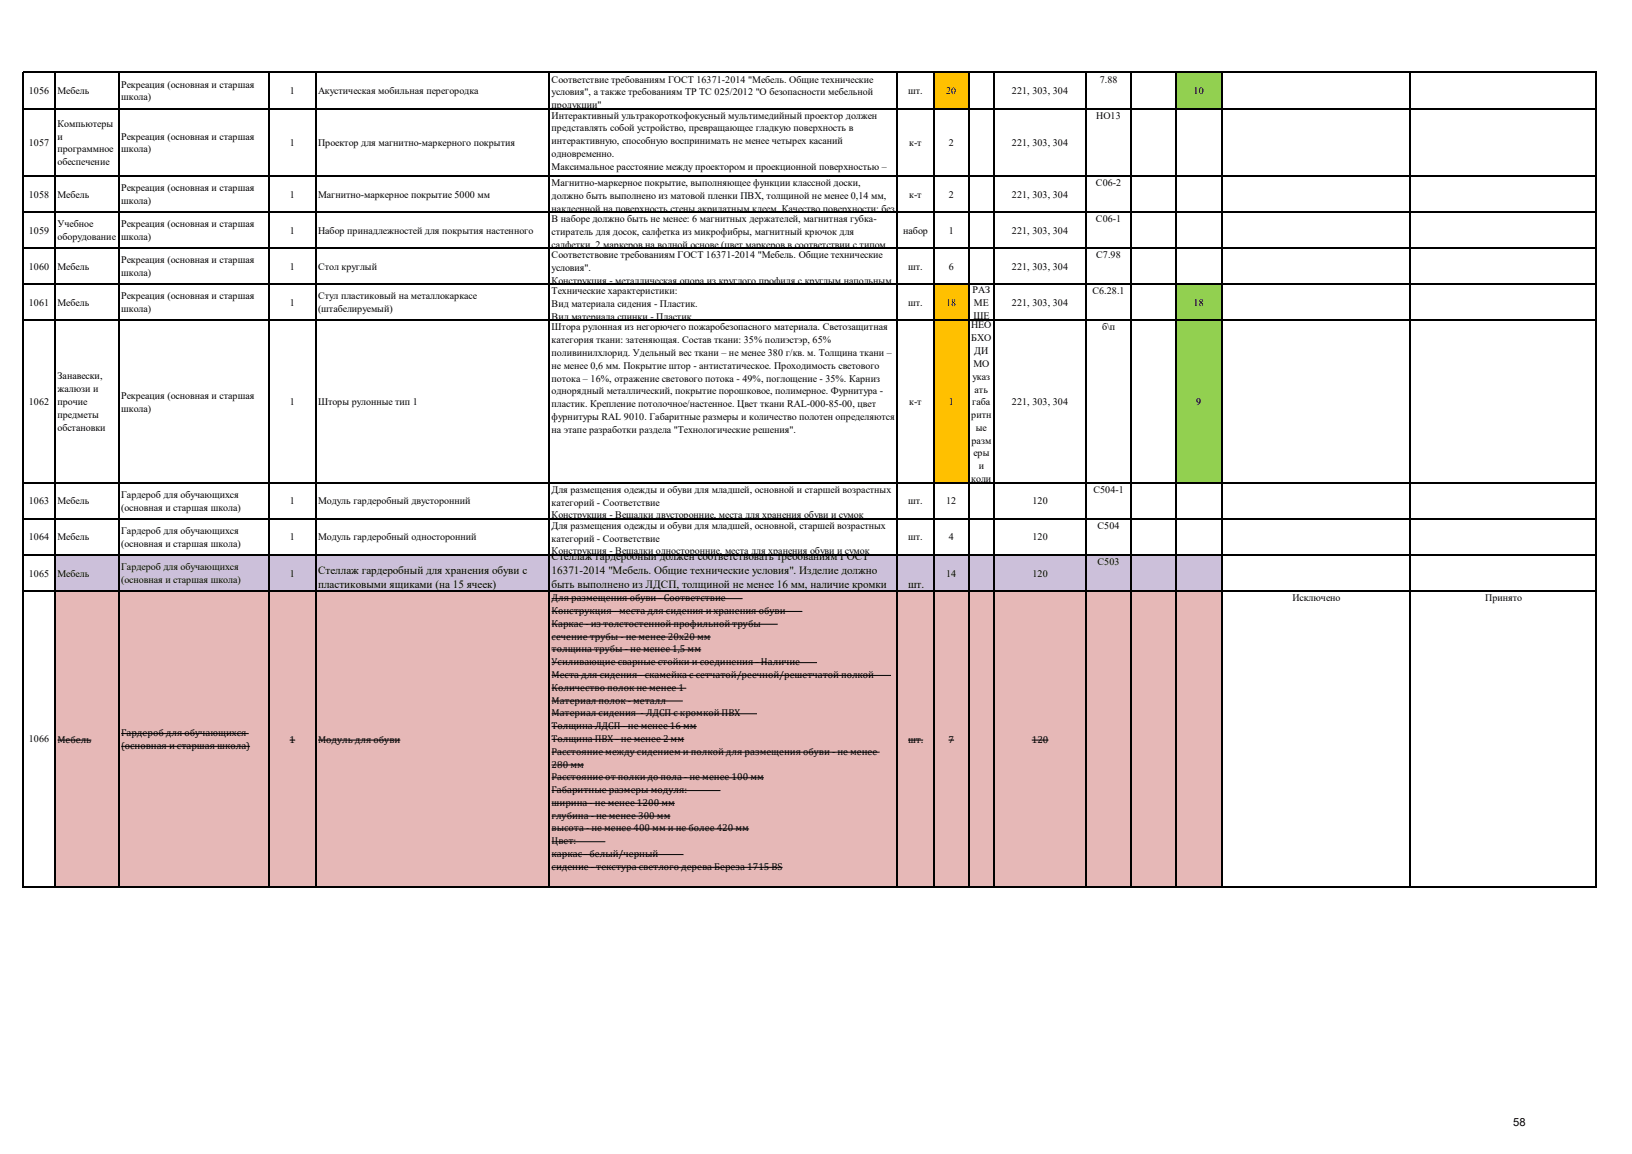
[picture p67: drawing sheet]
<svg xmlns="http://www.w3.org/2000/svg" width="297mm" height="210mm" viewBox="0 0 297 210" stroke-linecap="round" stroke-linejoin="round" font-family="sans-serif">
<defs><g id="words">
<g font-size="2">
<text x="100.4" y="101.9">Стеллаж гардеробный должен соответствовать требованиям ГОСТ</text>
<text x="57.9" y="104.5">Стеллаж гардеробный для хранения обуви с</text>
<text x="57.9" y="107">пластиковыми ящиками (на 15 ячеек)</text>
<text x="100.4" y="104.5">16371-2014 &quot;Мебель. Общие технические условия&quot;. Изделие должно</text>
<text x="100.4" y="107">быть выполнено из ЛДСП, толщиной не менее 16 мм, наличие кромки</text>
<text x="165.3" y="107">шт.</text>
<text x="275.4" y="205">58</text>
</g>
<g font-size="1.8">
<text x="5.2" y="17.1">1056</text>
<text x="10.5" y="17.1">Мебель</text>
<text x="22.1" y="16">Рекреация (основная и старшая</text>
<text x="52.8" y="17.1">1</text>
<text x="57.9" y="17.1">Акустическая мобильная перегородка</text>
<text x="100.4" y="15">Cоответствие требованиям ГОСТ 16371-2014 &quot;Мебель. Общие технические</text>
<text x="100.4" y="17.4">условия&quot;, а также требованиям ТР ТС 025/2012 &quot;О безопасности мебельной</text>
<text x="165.3" y="17.1">шт.</text>
<text x="172.2" y="17.1">20</text>
<text x="184.2" y="17.1">221, 303, 304</text>
<text x="200.1" y="15">7.88</text>
<text x="217.2" y="17.1">10</text>
<text x="10.5" y="23.1">Компьютеры</text>
<text x="22.1" y="18.3">школа)</text>
<text x="100.4" y="19.7">продукции&quot;</text>
<text x="100.4" y="21.6">Интерактивный ультракороткофокусный мультимедийный проектор должен</text>
<text x="100.4" y="23.9">представлять собой устройство, превращающее гладкую поверхность в</text>
<text x="199.5" y="21.6">HO13</text>
<text x="5.2" y="26.6">1057</text>
<text x="10.5" y="25.4">и</text>
<text x="10.5" y="27.7">программное</text>
<text x="22.1" y="25.4">Рекреация (основная и старшая</text>
<text x="22.1" y="27.7">школа)</text>
<text x="52.8" y="26.6">1</text>
<text x="57.9" y="26.6">Проектор для магнитно-маркерного покрытия</text>
<text x="100.4" y="26.3">интерактивную, способную воспринимать не менее четырех касаний</text>
<text x="100.4" y="28.6">одновременно.</text>
<text x="165.5" y="26.6">к-т</text>
<text x="172.7" y="26.6">2</text>
<text x="184.2" y="26.6">221, 303, 304</text>
<text x="5.2" y="36">1058</text>
<text x="10.5" y="30.1">обеспечение</text>
<text x="10.5" y="36">Мебель</text>
<text x="22.1" y="34.8">Рекреация (основная и старшая</text>
<text x="52.8" y="36">1</text>
<text x="57.9" y="36">Магнитно-маркерное покрытие 5000 мм</text>
<text x="100.4" y="30.9">Максимальное расстояние между проектором и проекционной поверхностью –</text>
<text x="100.4" y="33.2">не более 600 мм;</text>
<text x="100.4" y="33.9">Магнитно-маркерное покрытие, выполняющее функции классной доски,</text>
<text x="165.5" y="36">к-т</text>
<text x="172.7" y="36">2</text>
<text x="184.2" y="36">221, 303, 304</text>
<text x="199.5" y="33.9">С06-2</text>
<text x="10.5" y="41.4">Учебное</text>
<text x="22.1" y="37.1">школа)</text>
<text x="22.1" y="41.4">Рекреация (основная и старшая</text>
<text x="100.4" y="36.2">должно быть выполнено из матовой пленки ПВХ, толщиной не менее 0,14 мм,</text>
<text x="100.4" y="38.5">наклеенной на поверхность стены акрилатным клеем. Качество поверхности: без</text>
<text x="100.4" y="40.4">В наборе должно быть не менее: 6 магнитных держателей, магнитная губка-</text>
<text x="199.5" y="40.4">С06-1</text>
<text x="5.2" y="42.6">1059</text>
<text x="10.5" y="43.7">оборудование</text>
<text x="22.1" y="43.7">школа)</text>
<text x="22.1" y="47.9">Рекреация (основная и старшая</text>
<text x="52.8" y="42.6">1</text>
<text x="57.9" y="42.6">Набор принадлежностей для покрытия настенного</text>
<text x="100.4" y="42.8">стиратель для досок, салфетка из микрофибры, магнитный крючок для</text>
<text x="100.4" y="45.1">салфетки, 2 маркеров на водной основе (цвет маркеров в соответствии с типом</text>
<text x="100.4" y="47">Соответствовие требованиям ГОСТ 16371-2014 &quot;Мебель. Общие технические</text>
<text x="164.4" y="42.6">набор</text>
<text x="172.7" y="42.6">1</text>
<text x="184.2" y="42.6">221, 303, 304</text>
<text x="199.5" y="47">С7.98</text>
<text x="5.2" y="49.1">1060</text>
<text x="10.5" y="49.1">Мебель</text>
<text x="22.1" y="50.3">школа)</text>
<text x="52.8" y="49.1">1</text>
<text x="57.9" y="49.1">Стол круглый</text>
<text x="100.4" y="49.3">условия&quot;.</text>
<text x="100.4" y="51.7">Конструкция - металлическая опора из круглого профиля с круглым напольным</text>
<text x="100.4" y="53.6">Технические характеристики:</text>
<text x="165.3" y="49.1">шт.</text>
<text x="172.7" y="49.1">6</text>
<text x="177" y="53.3">РАЗ</text>
<text x="184.2" y="49.1">221, 303, 304</text>
<text x="198.8" y="53.6">С6.28.1</text>
<text x="5.2" y="55.7">1061</text>
<text x="10.5" y="55.7">Мебель</text>
<text x="22.1" y="54.5">Рекреация (основная и старшая</text>
<text x="22.1" y="56.8">школа)</text>
<text x="52.8" y="55.7">1</text>
<text x="57.9" y="54.5">Стул пластиковый на металлокаркасе</text>
<text x="57.9" y="56.8">(штабелируемый)</text>
<text x="100.4" y="55.9">Вид материала сидения - Пластик.</text>
<text x="100.4" y="58.2">Вид материала спинки - Пластик.</text>
<text x="165.3" y="55.7">шт.</text>
<text x="172.2" y="55.7">18</text>
<text x="176.7" y="59.8">НЕО</text>
<text x="177.1" y="58">ЩЕ</text>
<text x="177.2" y="55.7">МЕ</text>
<text x="184.2" y="55.7">221, 303, 304</text>
<text x="217.2" y="55.7">18</text>
<text x="100.4" y="60.1">Штора рулонная из негорючего пожаробезопасного материала. Светозащитная</text>
<text x="100.4" y="62.4">категория ткани: затеняющая. Состав ткани: 35% полиэстэр, 65%</text>
<text x="100.4" y="64.8">поливинилхлорид. Удельный вес ткани – не менее 380 г/кв. м. Толщина ткани –</text>
<text x="176.8" y="62.1">БХО</text>
<text x="177.3" y="64.4">ДИ</text>
<text x="200.6" y="60.1">б\п</text>
<text x="10.5" y="69.1">Занавески,</text>
<text x="10.5" y="71.4">жалюзи и</text>
<text x="100.4" y="67.1">не менее 0,6 мм. Покрытие штор - антистатическое. Проходимость светового</text>
<text x="100.4" y="69.4">потока – 16%, отражение светового потока - 49%, поглощение - 35%. Карниз</text>
<text x="100.4" y="71.8">однорядный металлический, покрытие порошковое, полимерное. Фурнитура -</text>
<text x="177" y="69.1">указ</text>
<text x="177.1" y="66.8">МО</text>
<text x="177.4" y="71.4">ать</text>
<text x="5.2" y="73.7">1062</text>
<text x="10.5" y="73.7">прочие</text>
<text x="10.5" y="76">предметы</text>
<text x="22.1" y="72.6">Рекреация (основная и старшая</text>
<text x="22.1" y="74.9">школа)</text>
<text x="52.8" y="73.7">1</text>
<text x="57.9" y="73.7">Шторы рулонные тип 1</text>
<text x="100.4" y="74.1">пластик. Крепление потолочное/настенное. Цвет ткани RAL-000-85-00, цвет</text>
<text x="100.4" y="76.4">фурнитуры RAL 9010. Габаритные размеры и количество полотен определяются</text>
<text x="165.5" y="73.7">к-т</text>
<text x="172.7" y="73.7">1</text>
<text x="176.8" y="76.1">ритн</text>
<text x="176.9" y="73.8">габа</text>
<text x="184.2" y="73.7">221, 303, 304</text>
<text x="217.7" y="73.7">9</text>
<text x="10.5" y="78.4">обстановки</text>
<text x="100.4" y="78.8">на этапе разработки раздела &quot;Технологические решения&quot;.</text>
<text x="176.8" y="80.7">разм</text>
<text x="177.1" y="83.1">еры</text>
<text x="177.6" y="78.4">ые</text>
<text x="100.4" y="89.7">Для размещения одежды и обуви для младшей, основной и старшей возрастных</text>
<text x="176.8" y="87.7">коли</text>
<text x="178.1" y="85.4">и</text>
<text x="199" y="89.7">С504-1</text>
<text x="5.2" y="91.8">1063</text>
<text x="10.5" y="91.8">Мебель</text>
<text x="22.1" y="90.6">Гардероб для обучающихся</text>
<text x="22.1" y="92.9">(основная и старшая школа)</text>
<text x="52.8" y="91.8">1</text>
<text x="57.9" y="91.8">Модуль гардеробный двусторонний</text>
<text x="100.4" y="92">категорий - Соответствие</text>
<text x="100.4" y="94.3">Конструкция - Вешалки двусторонние, места для хранения обуви и сумок</text>
<text x="165.3" y="91.8">шт.</text>
<text x="172.2" y="91.8">12</text>
<text x="187.9" y="91.8">120</text>
<text x="5.2" y="98.4">1064</text>
<text x="10.5" y="98.4">Мебель</text>
<text x="22.1" y="97.2">Гардероб для обучающихся</text>
<text x="22.1" y="99.5">(основная и старшая школа)</text>
<text x="52.8" y="98.4">1</text>
<text x="57.9" y="98.4">Модуль гардеробный односторонний</text>
<text x="100.4" y="96.2">Для размещения одежды и обуви для младшей, основной, старшей возрастных</text>
<text x="100.4" y="98.6">категорий - Соответствие</text>
<text x="100.4" y="100.9">Конструкция - Вешалки односторонние, места для хранения обуви и сумок</text>
<text x="165.3" y="98.4">шт.</text>
<text x="172.7" y="98.4">4</text>
<text x="187.9" y="98.4">120</text>
<text x="199.8" y="96.2">С504</text>
<text x="5.2" y="104.9">1065</text>
<text x="10.5" y="104.9">Мебель</text>
<text x="22.1" y="103.7">Гардероб для обучающихся</text>
<text x="22.1" y="106.1">(основная и старшая школа)</text>
<text x="52.8" y="104.9">1</text>
<text x="172.2" y="104.9">14</text>
<text x="187.9" y="104.9">120</text>
<text x="199.8" y="102.8">С503</text>
<text x="100.4" y="109.4">Для размещения обуви - Соответствие</text>
<text x="100.4" y="111.7">Конструкция - места для сидения и хранения обуви</text>
<text x="235.2" y="109.4">Исключено</text>
<text x="270.3" y="109.4">Принято</text>
<text x="100.4" y="114.1">Каркас - из толстостенной профильной трубы</text>
<text x="100.4" y="116.4">сечение трубы - не менее 20х20 мм</text>
<text x="100.4" y="118.7">толщина трубы - не менее 1,5 мм</text>
<text x="100.4" y="121.1">Усиливающие сварные стойки и соединения - Наличие</text>
<text x="100.4" y="123.4">Места для сидения - скамейка с сетчатой/реечной/решетчатой полкой</text>
<text x="100.4" y="125.7">Количество полок не менее 1</text>
<text x="100.4" y="128">Материал полок - металл</text>
<text x="100.4" y="130.4">Материал сидения - ЛДСП с кромкой ПВХ</text>
<text x="5.2" y="135.1">1066</text>
<text x="10.5" y="135.2">Мебель</text>
<text x="22.1" y="134">Гардероб для обучающихся</text>
<text x="22.1" y="136.3">(основная и старшая школа)</text>
<text x="52.7" y="135.2">1</text>
<text x="57.9" y="135.2">Модуль для обуви</text>
<text x="100.4" y="132.7">Толщина ЛДСП - не менее 16 мм</text>
<text x="100.4" y="135">Толщина ПВХ - не менее 2 мм</text>
<text x="100.4" y="137.4">Расстояние между сидением и полкой для размещения обуви - не менее</text>
<text x="165.3" y="135.2">шт.</text>
<text x="172.6" y="135.2">7</text>
<text x="187.8" y="135.2">120</text>
<text x="100.4" y="139.7">280 мм</text>
<text x="100.4" y="142">Расстояние от полки до пола - не менее 100 мм</text>
<text x="100.4" y="144.3">Габаритные размеры модуля:</text>
<text x="100.4" y="146.7">ширина - не менее 1200 мм</text>
<text x="100.4" y="149">глубина - не менее 300 мм</text>
<text x="100.4" y="151.3">высота - не менее 400 мм и не более 420 мм</text>
<text x="100.4" y="153.7">Цвет:</text>
<text x="100.4" y="156">каркас - белый/черный</text>
<text x="100.4" y="158.3">сидение - текстура светлого дерева Береза 1715 BS</text>
</g>
</g></defs>
<path d="M169.9 13.3h6.4v6.5h-6.4z" fill-rule="evenodd" fill="#ffc000"/>
<path d="M214 13.3h8.3v6.5h-8.3z" fill-rule="evenodd" fill="#92d050"/>
<path d="M169.9 51.7h6.4v36.2h-6.4z" fill-rule="evenodd" fill="#ffc000"/>
<path d="M214 51.7h8.3v36.2h-8.3z" fill-rule="evenodd" fill="#92d050"/>
<path d="M10 100.9h212.3v6.6h-212.3z" fill-rule="evenodd" fill="#ccc0da"/>
<path d="M10 107.5h212.3v53.9h-212.3z" fill-rule="evenodd" fill="#e6b8b7"/>
<g fill="none" stroke="#000" stroke-width=".18">
<path d="M100.4 108.9h34.7M100.4 111.3h45.6M100.4 113.6h41.1M100.4 115.9h28.9M100.4 118.3h27.2M10.5 134.7h6.1M22.1 133.5h23.2M22.1 135.8h23.4M52.7 134.7h1M57.9 134.7h15M100.4 120.6h48.3M100.4 122.9h61.8"/>
<path d="M100.4 125.2h24.5M100.4 127.6h23.9M100.4 129.9h37.4M100.4 132.2h26.4M100.4 134.6h24.1M100.4 136.9h59.7M100.4 139.2h5.9M165.3 134.7h2.7M172.6 134.7h1M187.8 134.7h3M100.4 141.5h38.6M100.4 143.9h30.7"/>
<path d="M100.4 146.2h22.4M100.4 148.5h21.6M100.4 150.9h35.9M100.4 153.2h9.8M100.4 155.5h24M100.4 157.9h42"/>
</g>
<g fill="none" stroke="#000" stroke-width=".21">
<path d="M4.2 13.1v148.4M4.3 13.2h286.3M4.3 19.7h286.3M10.1 13.3v148.2M21.7 13.3v148.2M48.9 13.3v148.2M57.5 13.3v148.2M100 13.3v148.2M163.3 13.3v148.2M169.9 13.3v148.2M176.3 13.3v148.2M180.9 13.3v148.2"/>
<path d="M197.7 13.3v148.2M205.8 13.3v148.2M214 13.3v148.2M222.3 13.3v148.2M256.6 13.3v148.2M290.5 13.3v148.2M4.3 32h286.3M4.3 38.6h286.3M4.3 45.2h286.3M4.3 51.7h286.3M4.3 58.3h286.3M4.3 87.8h286.3"/>
<path d="M4.3 94.4h286.3M4.3 101h286.3M4.3 107.5h286.3M4.3 161.3h286.3"/>
</g>
<use href="#words"/>
</svg>
